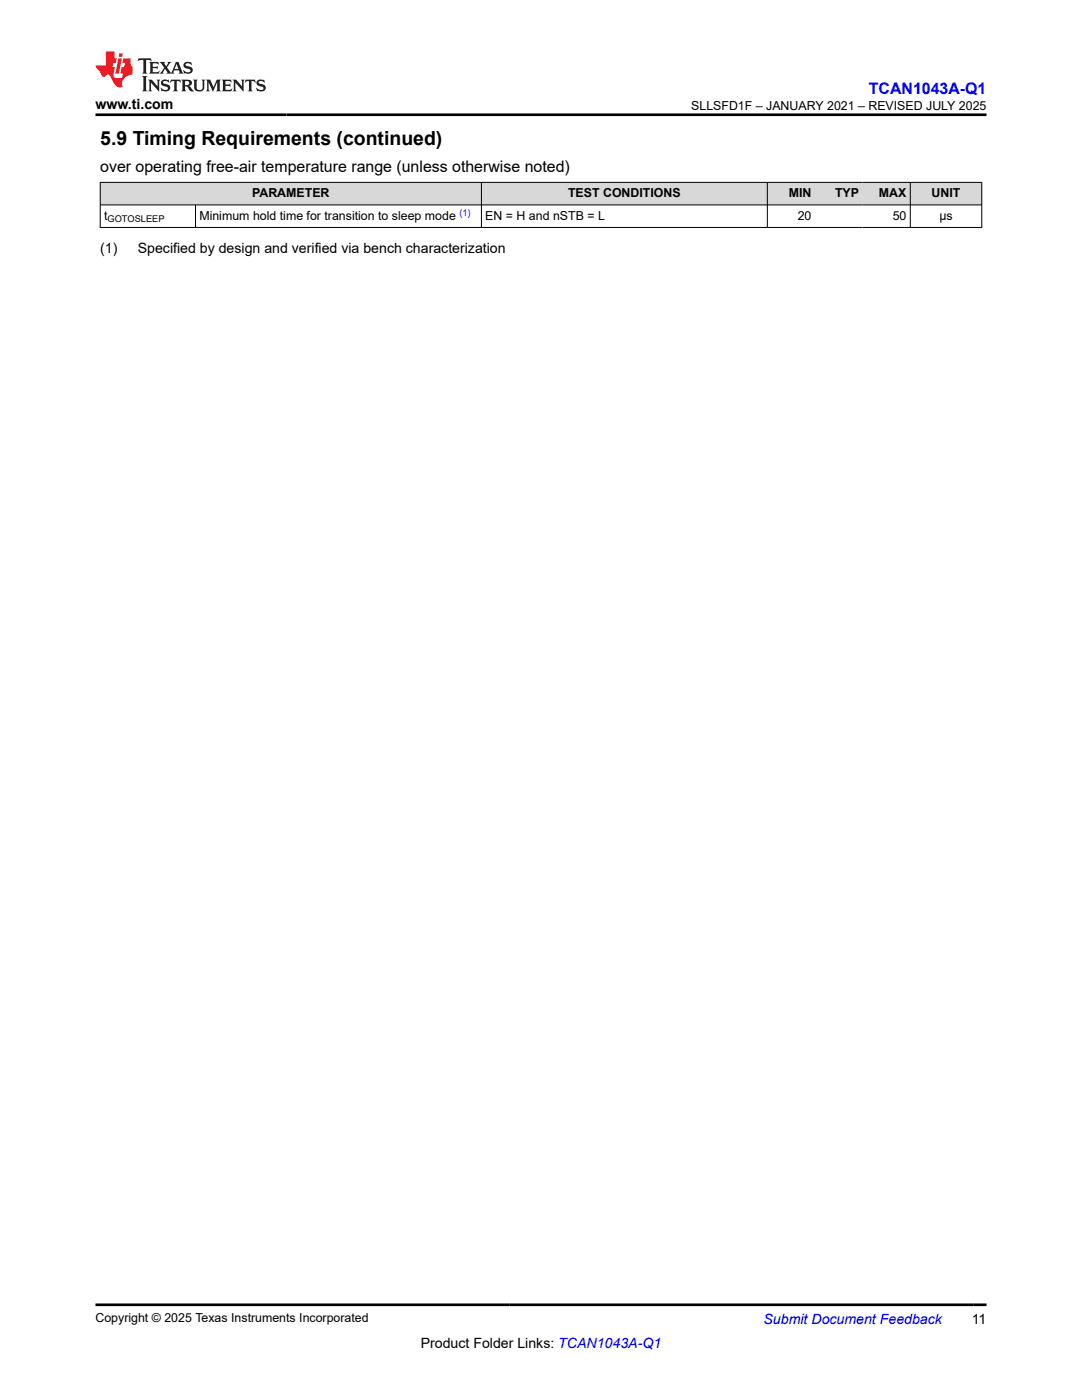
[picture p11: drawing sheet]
<svg xmlns="http://www.w3.org/2000/svg" width="216mm" height="279mm" viewBox="0 0 216 279" stroke-linecap="round" stroke-linejoin="round" font-family="sans-serif">
<defs><g id="words">
<text font-size="3.9" x="20" y="28.8">5.9 Timing Requirements (continued)</text>
<text font-size="3.2" fill="#00f" x="173.4" y="18.7">TCAN1043A-Q1</text>
<text font-size="3.2" x="20" y="34.3">over operating free-air temperature range (unless otherwise noted)</text>
<g font-size="2.8">
<text x="19" y="21.8">www.ti.com</text>
<text x="20" y="50.5">(1)</text>
<text x="27.5" y="50.5">Specified by design and verified via bench characterization</text>
<text x="83.9" y="269">Product Folder Links: TCAN1043A-Q1</text>
<text x="193.9" y="264.2">11</text>
</g>
<text font-size="2.8" fill="#00f" x="152.4" y="264.2">Submit Document Feedback</text>
<g font-size="2.5">
<text x="137.9" y="21.9">SLLSFD1F – JANUARY 2021 – REVISED JULY 2025</text>
<text x="50.3" y="39.4">PARAMETER</text>
<text x="113.3" y="39.4">TEST CONDITIONS</text>
<text x="157.4" y="39.4">MIN</text>
<text x="166.6" y="39.4">TYP</text>
<text x="175.4" y="39.4">MAX</text>
<text x="185.9" y="39.4">UNIT</text>
<text x="20.8" y="43.9">t</text>
<text x="39.8" y="43.9">Minimum hold time for transition to sleep mode</text>
<text x="96.8" y="43.9">EN = H and nSTB = L</text>
<text x="159.2" y="43.9">20</text>
<text x="178.1" y="43.9">50</text>
<text x="187.4" y="43.9">µs</text>
<text x="19" y="263.9">Copyright © 2025 Texas Instruments Incorporated</text>
</g>
<text font-size="1.9" x="21.5" y="44.4">GOTOSLEEP</text>
<text font-size="1.9" fill="#00f" x="91.7" y="43">(1)</text>
</g></defs>
<g fill="#d8d8d8">
<path d="M20 36.4h175.9v4.5h-175.9z" fill-rule="evenodd"/>
<path d="M20.1 36.5h75.9v4.3h-75.9z" fill-rule="evenodd"/>
<path d="M96.1 36.5h57v4.3h-57z" fill-rule="evenodd"/>
<path d="M153.2 36.5h9.4v4.3h-9.4z" fill-rule="evenodd"/>
<path d="M162.6 36.5h9.5v4.3h-9.5z" fill-rule="evenodd"/>
<path d="M172.1 36.5h9.5v4.3h-9.5z" fill-rule="evenodd"/>
<path d="M181.7 36.5h14.1v4.3h-14.1z" fill-rule="evenodd"/>
</g>
<path d="M19.9 36.4h176.1M20 36.3v9.2M96.1 36.3v9.2M153.1 36.3v9.2M181.6 36.3v9.2M195.9 36.3v9.2M19.9 40.9h176.1M19.9 45.4h176.1M39 40.9v4.6" fill="none" stroke="#000" stroke-width=".2"/>
<path d="M27.7 11.6l-.2 .6 .5-.2h.6v.1v2.2l-.2 .4h1l-.2-.4v-2.2v-.1h.5l.5 .2-.1-.6zM29.8 12.4l.2 .3v1.6l-.2 .4h1.9l.1-.6a1.08 1.08 0 0 1-1.3 .2v-.7h.6l.4 .2v-.7l-.4 .2h-.6v-.5l.2-.2a1 1 0 0 1 1 .3l-.1-.5zM31.8 12.4l1 1.1-1 1.2h.9l-.2-.2 .4-.8 .5 .8-.2 .2h1.6l-.2-.2 .1-.5h1l.1 .5-.1 .2h.9l-.2-.4-.8-1.9h-.5l-1 2.1-.8-1.1 .9-1h-.8l.2 .2-.5 .6-.3-.6 .1-.2zM35.2 12.8l.4 1h-.8zM36.8 12.5a.65 .65 0 0 0-.2 .7 .65 .65 0 0 0 .6 .5l.7 .1 .1 .3a.79 .79 0 0 1-.7 .4 .79 .79 0 0 1-.7-.5l.1 .7 .2-.1a.93 .93 0 0 0 1.1 0 .93 .93 0 0 0 .4-.9 1.46 1.46 0 0 0-1.2-.6l-.1-.3a1.09 1.09 0 0 1 1.2 .2l-.2-.6-.1 .1-.6-.2zM28.4 15.2l.2 .4v2.2l-.2 .4h1l-.2-.4v-2.2l.2-.4zM29.6 15.9l.2 .4v1.5l-.2 .4h.8l-.3-.4v-1.3l1.7 1.8v-2l.2-.4h-.8l.2 .2 .1 1.1-1.2-1.3zM32.3 16a.65 .65 0 0 0-.2 .8 .65 .65 0 0 0 .7 .4l.6 .2 .1 .2a.79 .79 0 0 1-.7 .4 .79 .79 0 0 1-.7-.5l.1 .7 .2-.1a.93 .93 0 0 0 1.1 .1 .93 .93 0 0 0 .4-1 1.46 1.46 0 0 0-1.2-.5l-.1-.4a1.09 1.09 0 0 1 1.2 .2l-.2-.6-.1 .1-.6-.1zM34.1 15.9l-.1 .6a.63 .63 0 0 1 .7-.3l.1 1.6-.3 .4h1l-.2-.4v-1.6a.66 .66 0 0 1 .8 .3l-.1-.6zM36.2 15.9l.2 .4v1.5l-.2 .4h.9l-.2-.2v-.7h.5l.1 .2a.79 .79 0 0 0 1.2 .6l-1-.9a.61 .61 0 0 0 .6-.6 .61 .61 0 0 0-.5-.7zM36.9 16.2h.2a.47 .47 0 0 1 .5 .1 .47 .47 0 0 1 .1 .5l-.2 .1-.6 .1zM38.5 15.9l.2 .2a2.27 2.27 0 0 0 .4 2 1.04 1.04 0 0 0 1.7-.7v-1.3l.2-.2h-.8l.2 .4v1.1a.6 .6 0 0 1-.6 .6 .6 .6 0 0 1-.6-.6v-1.1l.3-.4zM41.1 15.9l.2 .4v1.5l-.2 .4h.7l-.2-.4v-1.4l.9 1.9 .8-1.9v1.4l-.2 .4h1l-.3-.4v-1.5l.3-.4h-.8l-.7 1.5-.7-1.5zM44.3 15.9l.2 .4v1.5l-.2 .4h1.9l.1-.6a1.09 1.09 0 0 1-1.3 .2v-.7h.6l.4 .2v-.6l-.4 .2h-.6v-.6l.2-.1a1.01 1.01 0 0 1 1 .3l-.1-.6zM46.4 15.9l.3 .4v1.5l-.3 .4h.8l-.2-.4v-1.3l1.6 1.8v-2l.2-.4h-.7l.2 .2v1.1l-1.2-1.3zM49 15.9l-.1 .6a.63 .63 0 0 1 .8-.3v1.6l-.3 .4h1l-.2-.4v-1.6a.66 .66 0 0 1 .8 .3l-.1-.6zM51.4 16a.65 .65 0 0 0-.2 .8 .65 .65 0 0 0 .6 .4l.6 .2 .2 .2a.79 .79 0 0 1-.8 .4 .79 .79 0 0 1-.6-.5l.1 .7 .2-.1a.93 .93 0 0 0 1 .1 .93 .93 0 0 0 .5-1 1.46 1.46 0 0 0-1.3-.5l-.1-.4a1.09 1.09 0 0 1 1.3 .2l-.2-.6-.2 .1-.5-.1z" fill="#231f20"/>
<path d="M21.1 10.3v2.7h-2.1l.1 .4 .9 1a.95 .95 0 0 0 .9 .9 .59 .59 0 0 1 .6-.4 .59 .59 0 0 1 .5 .3l.4 .8a1.59 1.59 0 0 0 2.1 1.4 1.61 1.61 0 0 1 1-2.3l1-.3-.1-1.5a1.59 1.59 0 0 1-.4-1.7h-1.4l-.2 .9h.5l-.1 .9h-.5l-.2 .9v.3l.4 .1-.2 .9h-.6a.73 .73 0 0 1-1.1-.7l.3-1.5h-.5l.2-.9h.5l.2-.9h-.5v-1.3zM23.6 11.6l-.6 3.1h.7l.6-3.1zM23.8 10.7l-.1 .6h.7l.1-.6z" fill="#ed1c24"/>
<path d="M19 22.9h177.8M19 260.4h177.8" fill="none" stroke="#000" stroke-width=".53"/>
<use href="#words"/>
</svg>
